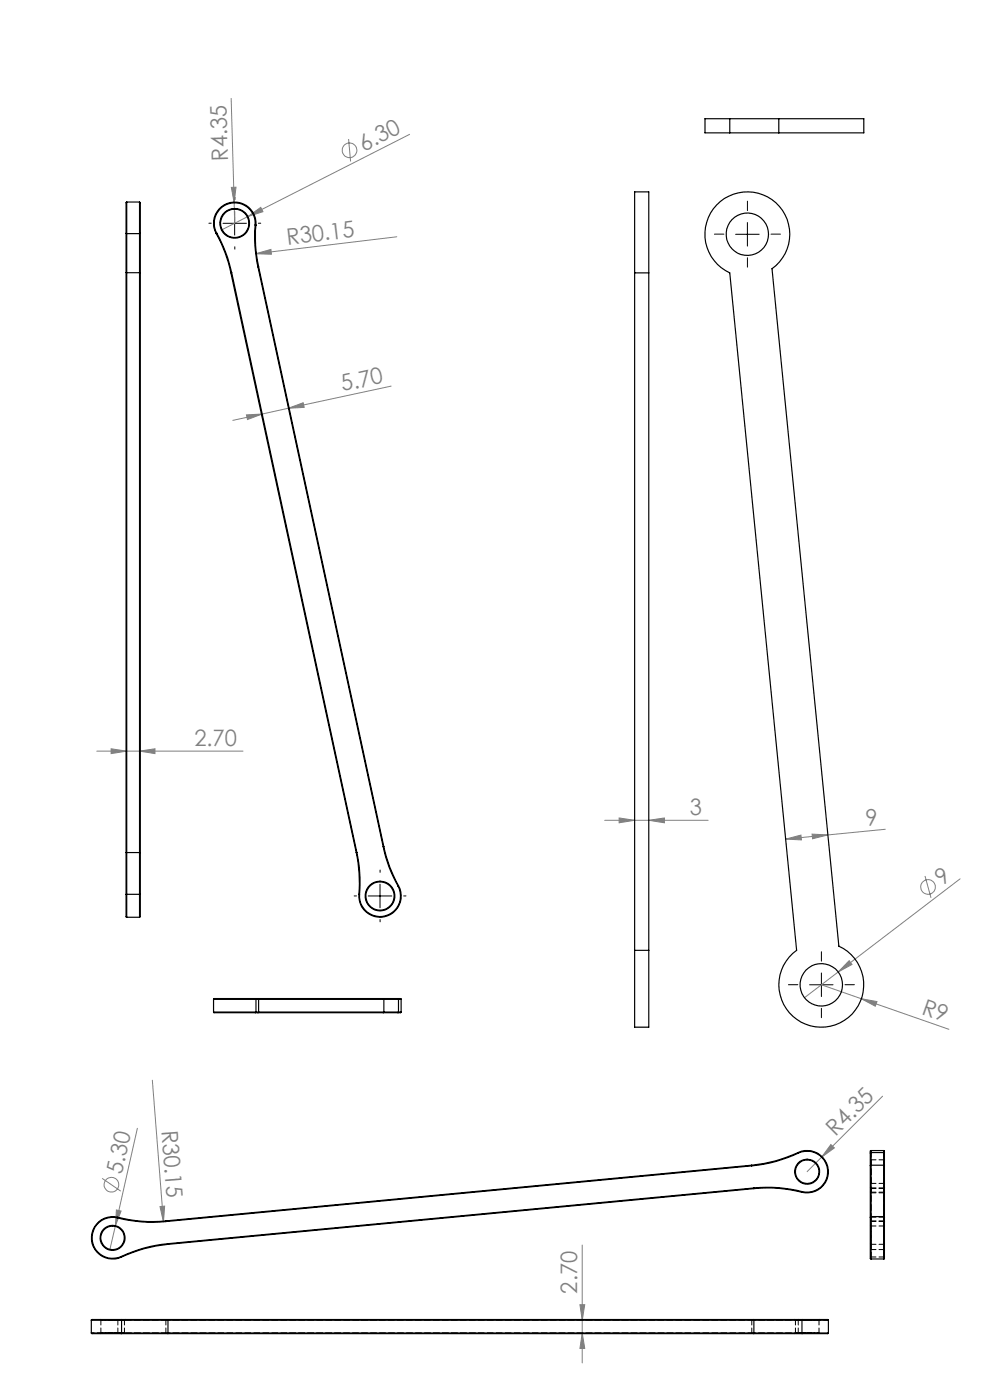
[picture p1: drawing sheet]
<svg xmlns="http://www.w3.org/2000/svg" width="210mm" height="297mm" viewBox="0 0 210 297" stroke-linecap="round" stroke-linejoin="round" font-family="sans-serif">
<defs><g id="words">
<g font-size="4.8" fill="#808080">
<text x="48.4" y="34.1" transform="rotate(-92 48.4 34.1)">R4.35</text>
<text x="77.2" y="32.2" transform="rotate(-27 77.2 32.2)">6.30</text>
<text x="61" y="51.9" transform="rotate(-7 61 51.9)">R30.15</text>
<text x="72.7" y="83" transform="rotate(-12 72.7 83)">5.70</text>
<text x="41.2" y="158.3">2.70</text>
<text x="146.3" y="172.9">3</text>
<text x="183.8" y="175.2" transform="rotate(-6 183.8 175.2)">9</text>
<text x="199.9" y="187.9" transform="rotate(-37 199.9 187.9)">9</text>
<text x="195.3" y="215.1" transform="rotate(19 195.3 215.1)">R9</text>
<text x="34.2" y="239.8" transform="rotate(85 34.2 239.8)">R30.15</text>
<text x="177.2" y="241.1" transform="rotate(-45 177.2 241.1)">R4.35</text>
<text x="25.8" y="249.2" transform="rotate(-77 25.8 249.2)">5.30</text>
<text x="122.5" y="274.4" transform="rotate(-90 122.5 274.4)">2.70</text>
</g>
</g></defs>
<g fill="none" stroke="#808080" stroke-width=".21">
<path d="M49 20.9l.7 22.1M49.1 39.8l1-.1-.4 3.3zM73.9 29.5l.5 4.8M86.9 28.5l-39.9 20.3M49.7 43l.1 4.4M52.6 45.9l2.7-1.9 .5 .9zM54.2 53.8l3.3-.9 .1 1zM84.2 50.2l-30 3.6M52.3 88l3.3-.2-3.1 1.2zM55.6 87.8l-6.2 1.4M61.2 86.6l3.1-1.2 .2 1zM61.2 86.6l-5.6 1.2"/>
<path d="M83 81.9l-21.8 4.7M20.5 159.3h31M23.6 158.9l3.3 .4-3.3 .6zM29.6 159.3l3.3-.4v1zM128.3 174h21.9M131.3 173.5l3.3 .5-3.3 .6zM137.6 174l3.3-.5v1.1zM166.7 178l3.2-.8 .1 1zM172.3 176.9l3.3 .2-3.2 .8zM187.8 175.9l-21.1 2.1M196.2 185.8l1.3 4.7M203.7 186.4l-25.9 19.8"/>
<path d="M174.2 208.9l27.1 9.5M177.8 206.2l-7.2 5.5M180.1 203.8l.6 .8-2.9 1.6zM182.7 211.9l3.3 .6-.3 1zM29.1 239.4l-4.6 20.6M32.3 229.2l2.4 30M187.2 232.5l-16 16.1M21.7 250l3.9 2.7M24.7 256.7l1 .2-1.2 3.1zM33.9 256l1-.1-.2 3.3zM176.2 242.8l.8 .7-2.7 2zM24.5 260l-1.2 5.2"/>
<path d="M123 276.8h1l-.5 3.3zM123.5 264.1v25M123.5 282.8l.5 3.3h-1z"/>
<circle cx="74.1" cy="31.9" r="1.56"/>
<circle cx="196.8" cy="188.2" r="1.56"/>
<circle cx="23.6" cy="251.3" r="1.57"/>
</g>
<g fill="none" stroke="#000" stroke-width=".21" stroke-dasharray="15.2 1.3 1.3 1.3">
<path d="M44.8 47.4h-.5M49.8 52.4v.5M49.8 42.4v-.5M54.8 47.4h.5M153.5 49.7h-2M158.5 44.7v-2M158.5 54.7v2M163.5 49.7h2M75.6 190.1h-.5M80.6 195.1v.5M80.6 185.1v-.5M85.6 190.1h.5"/>
<path d="M169.2 208.9h-2M174.2 203.9v-2M174.2 213.9v2M179.2 208.9h2"/>
</g>
<path d="M47.3 47.4h5M49.8 44.9v5M156 49.7h5M158.5 47.2v5M78.1 190.1h5M80.6 187.6v5M171.7 208.9h5M174.2 206.4v5" fill="none" stroke="#000" stroke-width=".21"/>
<g fill="#808080">
<path d="M54.2 53.8l3.3-.9 .1 1z"/>
<path d="M52.6 45.9l2.7-1.9 .5 .9z"/>
<path d="M180.1 203.8l.6 .8-2.9 1.6z"/>
<path d="M176.2 242.8l.8 .7-2.7 2z"/>
<path d="M24.7 256.7l1 .2-1.2 3.1z"/>
<path d="M49.1 39.8l1-.1-.4 3.3z"/>
<path d="M33.9 256l1-.1-.2 3.3z"/>
<path d="M182.7 211.9l3.3 .6-.3 1z"/>
<path d="M29.6 159.3l3.3-.4v1zM23.6 158.9l3.3 .4-3.3 .6z"/>
<path d="M166.7 178l3.2-.8 .1 1zM172.3 176.9l3.3 .2-3.2 .8z"/>
<path d="M61.2 86.6l3.1-1.2 .2 1zM52.3 88l3.3-.2-3.1 1.2z"/>
<path d="M123 276.8h1l-.5 3.3zM123.5 282.8l.5 3.3h-1z"/>
<path d="M131.3 173.5l3.3 .5-3.3 .6zM137.6 174l3.3-.5v1.1z"/>
</g>
<g fill="none" stroke="#000" stroke-width=".25">
<path d="M154.8 25.2h-5.3v3h5.3M154.8 25.2v3M154.8 25.2h10.4M154.8 28.2h10.4M165.2 25.2h18v3h-18M165.2 25.2v3M26.7 49.5l.2 .1M26.7 57.8l.2 .1M26.7 49.5v8.3M26.7 57.8v123.1M26.9 42.9h-.2v6.6M26.9 49.6v8.3"/>
<path d="M26.9 42.9v6.7M26.9 42.9h2.7M26.9 49.6h2.7M26.9 57.9h2.7M26.9 57.9v123M29.6 42.9l.1 .1v6.5M29.6 49.6v8.3M29.6 42.9v6.7M29.6 57.9v123M29.7 49.5l-.1 .1M29.7 57.8l-.1 .1M29.7 49.5v8.3"/>
<path d="M29.7 57.8v123.1M45.9 49.6a28.9 28.9 0 0 1 3.1 8.3M46 49.5a31.3 31.3 0 0 1 3.1 8.3M46 49.5l-.1 .1M49 57.9l26.6 123M49.1 57.8l-.1 .1M49.1 57.8l26.6 123.1M54.1 47.7a4.3 4.3 0 0 0-5.2-4.6 4.3 4.3 0 0 0-2.9 6.4M54.1 47.7l.2 .1M54.1 47.7a29.6 29.6 0 0 0 .6 8.9M54.3 47.8a4.5 4.5 0 0 0-5.4-4.8 4.5 4.5 0 0 0-3 6.6M54.3 47.8a27.9 27.9 0 0 0 .6 8.8"/>
<path d="M54.7 56.6l26.6 123M54.9 56.6h-.2M54.9 56.6l26.5 123M134.6 57.9v-17.2h3v17.2M134.6 57.9h3M134.6 57.9v143.7M137.6 57.9v143.7M152 43.5a9 9 0 0 1 13.3 .3 9 9 0 0 1-1.5 13.2l14.1 143.7a9 9 0 0 1 3.7 13.3 9 9 0 0 1-13.7 1.4 9 9 0 0 1 1.1-13.8l-14.2-143.7a9 9 0 0 1-2.8-14.4zM81.3 179.6a27.4 27.4 0 0 0 3.1 8.4M81.3 179.6h.1M81.4 179.6a29.2 29.2 0 0 0 3.1 8.3M26.7 189.7v4.8l.2 .1"/>
<path d="M26.7 180.9h.2M26.7 189.7h.2M26.7 180.9v8.8M26.9 180.9v8.8M26.9 189.7v4.9M26.9 194.6h2.7M26.9 180.9h2.7M26.9 189.7h2.7M29.6 180.9h.1M29.6 180.9v8.8M29.6 189.7h.1M29.6 189.7v4.9"/>
<path d="M29.7 189.7v4.7l-.1 .2M29.7 180.9v8.8M75.6 180.9a31.1 31.1 0 0 1 .5 8.8M75.6 180.9h.1M75.7 180.9a31.1 31.1 0 0 1 .6 8.8M76.1 189.7h.2M84.4 188a4.4 4.4 0 0 1-2.9 6.3 4.4 4.4 0 0 1-5.2-4.6M84.5 187.9a4.5 4.5 0 0 1-2.9 6.6 4.5 4.5 0 0 1-5.5-4.8M84.5 187.9l-.1 .1M45.3 214.7l.1 .1h8.8M45.3 214.7h9M45.3 212h9"/>
<path d="M45.3 212v2.7M54.2 211.8l.1 .2M54.2 211.8h-8.8l-.1 .2M54.2 211.8h.5M54.2 214.8h.5M54.3 214.7l-.1 .1M54.3 212h.6M54.3 214.7h.6M54.3 212v2.7M54.7 211.8l.2 .2M54.7 211.8h26.6M54.7 214.8h26.6"/>
<path d="M54.9 214.7l-.2 .1M54.9 212v2.7M54.9 214.7h26.5M54.9 212h26.5M81.3 211.8l.1 .2M81.3 214.8h3.1M81.3 211.8h3.1M81.4 214.7l-.1 .1M81.4 214.7h3.1M81.4 212h3.1M81.4 212v2.7M84.4 211.8h.6l.1 .2"/>
<path d="M84.4 211.8l.1 .2M84.5 214.7l-.1 .1M84.5 214.7h.6M84.5 212h.6M84.5 212v2.7M85.1 214.7l-.1 .1h-.6M85.1 212v2.7M134.6 201.6v16.3h3v-16.3M134.6 201.6h3M24.9 258.4a4.4 4.4 0 0 0-5.4 4.6 4.4 4.4 0 0 0 6.2 3.6M24.9 258.4a28.8 28.8 0 0 0 10.3 .7M25 258.2a4.5 4.5 0 0 0-5.6 4.8 4.5 4.5 0 0 0 6.4 3.7"/>
<path d="M25 258.2l-.1 .2M25 258.2a28.7 28.7 0 0 0 10.2 .8M35.2 259v.1M159.5 247.2v.1M159.5 247.2l-124.3 11.8M159.5 247.3l-124.3 11.8M159.9 252a28.8 28.8 0 0 1 10.2 .8M159.9 252.2a28.6 28.6 0 0 1 10.2 .7M159.9 252v.2M159.9 252l-124.3 11.8M159.9 252.2l-124.3 11.8M169.3 244.5a4.5 4.5 0 0 1 6.4 3.6 4.5 4.5 0 0 1-5.6 4.8"/>
<path d="M169.3 244.5l.1 .1M169.3 244.5a29.7 29.7 0 0 1-9.8 2.7M169.4 244.6a4.4 4.4 0 0 1 6.1 3.6 4.4 4.4 0 0 1-5.4 4.6M169.4 244.6a29.1 29.1 0 0 1-9.9 2.7M170.1 252.8v.1M184.6 258.3v8.7l.2 .1M184.6 244.6v2.7M184.6 247.3v11M184.8 258.1l-.2 .2M184.8 244.1l-.2 .1v.4M184.8 247.2l-.2 .1M184.8 244.5v2.7"/>
<path d="M184.8 244.5l-.2 .1M184.8 258.1v9M184.8 244.1v.4M184.8 258.1h2.7M184.8 244.1h2.7M184.8 247.2h2.7M184.8 244.5h2.7M184.8 247.2v10.9M187.5 258.1l.1 .2M187.5 244.1h.1v.5M187.5 247.2l.1 .1M187.5 244.5v2.7"/>
<path d="M187.5 244.5l.1 .1M187.5 258.1v9M187.5 244.1v.4M187.5 247.2v10.9M187.6 258.3v8.7l-.1 .1M187.6 244.6v2.7M187.6 247.3v11M25.7 266.6l.1 .1M25.7 279.9h-6.2l-.1 .2M25.7 279.9l.1 .2M25.7 279.9h9.9M35.6 279.9v.2"/>
<path d="M35.6 279.9h124.3M35.6 263.8v.2M35.6 263.8a29.1 29.1 0 0 0-9.9 2.8M35.6 264a29.7 29.7 0 0 0-9.8 2.7M159.9 279.9v.2M159.9 279.9h10.2M170.1 279.9h5.5l.1 .2M170.1 279.9v.2M184.8 267.1h2.7M19.4 282.8l.1 .1h6.2M19.4 282.8h6.4M19.4 280.1h6.4"/>
<path d="M19.4 280.1v2.7M25.7 282.9h9.9M25.8 282.8l-.1 .1M25.8 282.8h9.8M25.8 280.1h9.8M25.8 280.1v2.7M35.6 282.8v.1M35.6 280.1v2.7M35.6 282.8h124.3M35.6 282.9h124.3M35.6 280.1h124.3M159.9 282.8v.1"/>
<path d="M159.9 282.8h10.2M159.9 282.9h10.2M159.9 280.1h10.2M159.9 280.1v2.7M170.1 282.8v.1M170.1 282.8h5.6M170.1 280.1h5.6M170.1 280.1v2.7M175.7 282.8l-.1 .1h-5.5M175.7 280.1v2.7"/>
<circle cx="49.8" cy="47.4" r="3.1"/>
<circle cx="49.8" cy="47.4" r="2.99"/>
<circle cx="158.5" cy="49.7" r="4.5"/>
<circle cx="80.6" cy="190.1" r="3"/>
<circle cx="80.6" cy="190.1" r="3.1"/>
<circle cx="174.2" cy="208.9" r="4.5"/>
<circle cx="171.2" cy="248.6" r="2.65"/>
<circle cx="171.2" cy="248.6" r="2.51"/>
<circle cx="23.9" cy="262.6" r="2.64"/>
<circle cx="23.9" cy="262.6" r="2.49"/>
</g>
<g fill="none" stroke="#000" stroke-width=".21" stroke-dasharray="1.3 .6">
<path d="M184.6 258.4l.2-.2M184.6 252l.2 .1M184.6 259.3l.2-.2M184.6 251.2l.2-.2M184.6 252.9l.2 .1M184.8 259l-.2 .1M184.8 252.9l-.2-.1M184.8 252l-.2-.1M184.8 246l-.2-.1M184.8 258.2v-.1M184.8 259v.1M184.8 246v5"/>
<path d="M187.5 259l.1 .1M187.5 252.9l.1-.1M187.5 259.1l.1 .2M187.5 251l.1 .2M187.5 253l.1-.1M187.5 251v-5M187.6 258.4l-.1-.2M187.6 252l-.1 .1M187.6 259.9l-.1 .2M187.6 251.9l-.1 .1M187.6 245.9l-.1 .1M21.2 279.9l.2 .2"/>
<path d="M25 279.9v.2M168.6 279.9l.1 .2M184.6 266.5l.2 .2M184.6 263.8l.2 .2M184.6 265.2l.2-.1M184.8 260.1l-.2-.2M184.8 260.1v5M187.5 265.1l.1 .1M187.5 266.7v.4M187.5 265.1v-5M187.6 266.5l-.1 .2M187.6 263.8l-.1 .2"/>
<path d="M21.4 282.8l-.2 .1M25 282.9v-.1M26.4 280.1l.1-.2M26.5 282.9l-.1-.1M35.2 282.8v.1M35.2 280.1v-.2M159.5 282.8v.1M159.5 280.1v-.2M168.7 282.8l-.1 .1M169.3 282.8l.1 .1M169.3 280.1l.1-.2M173.7 280.1l.2-.2"/>
<path d="M173.9 282.9l-.2-.1"/>
</g>
<g fill="none" stroke="#000" stroke-width=".21" stroke-dasharray="1.3 .6" stroke-dashoffset=".2">
<path d="M184.8 259h2.7M184.8 252.1h2.7M184.8 259.1h2.7M184.8 251h2.7M184.8 253h2.7M187.5 258.2h-2.7M187.5 252.9h-2.7M187.5 252h-2.7M187.5 246h-2.7M184.8 266.7h2.7M184.8 266.7v-2.7M184.8 265.1h2.7"/>
<path d="M187.5 264v2.7M187.5 264h-2.7M187.5 260.1h-2.7M21.4 280.1v2.7M25 280.1v2.7M26.4 282.8v-2.7M35.2 282.8v-2.7M159.5 280.1v2.7M168.7 280.1v2.7M169.3 282.8v-2.7M173.7 282.8v-2.7"/>
</g>
<path d="M184.8 252.1v-.1v.9M184.8 258.1v.9M187.5 258.2v.9v-.1M187.5 259v-.9M187.5 252.9v-.9M159.5 280.1h9.8M169.3 282.8h-9.8" fill="none" stroke="#000" stroke-width=".21" stroke-dasharray="1.3 .6" stroke-dashoffset=".5"/>
<path d="M187.5 252.1v11.9M184.8 264v-11.9M23.9 282.8h2.5h-5h2.5M23.9 280.1h-2.5h5h-2.5M35.2 280.1h124.3M159.5 282.8h-124.3M171.2 282.8h2.5h-5h2.5M171.2 280.1h-2.5h5h-2.5" fill="none" stroke="#000" stroke-width=".21" stroke-dasharray="1.3 .6" stroke-dashoffset=".4"/>
<path d="M184.8 252.9v.1v-9M187.5 244v9v-.1" fill="none" stroke="#000" stroke-width=".21" stroke-dasharray="1.3 .6" stroke-dashoffset="-.1"/>
<path d="M25 280.1h10.2M35.2 282.8h-10.2M169.3 280.1h6.4" fill="none" stroke="#000" stroke-width=".21" stroke-dasharray="1.3 .6" stroke-dashoffset=".3"/>
<path d="M25 282.8h-5.6" fill="none" stroke="#000" stroke-width=".21" stroke-dasharray="1.3 .6" stroke-dashoffset=".7"/>
<use href="#words"/>
</svg>
